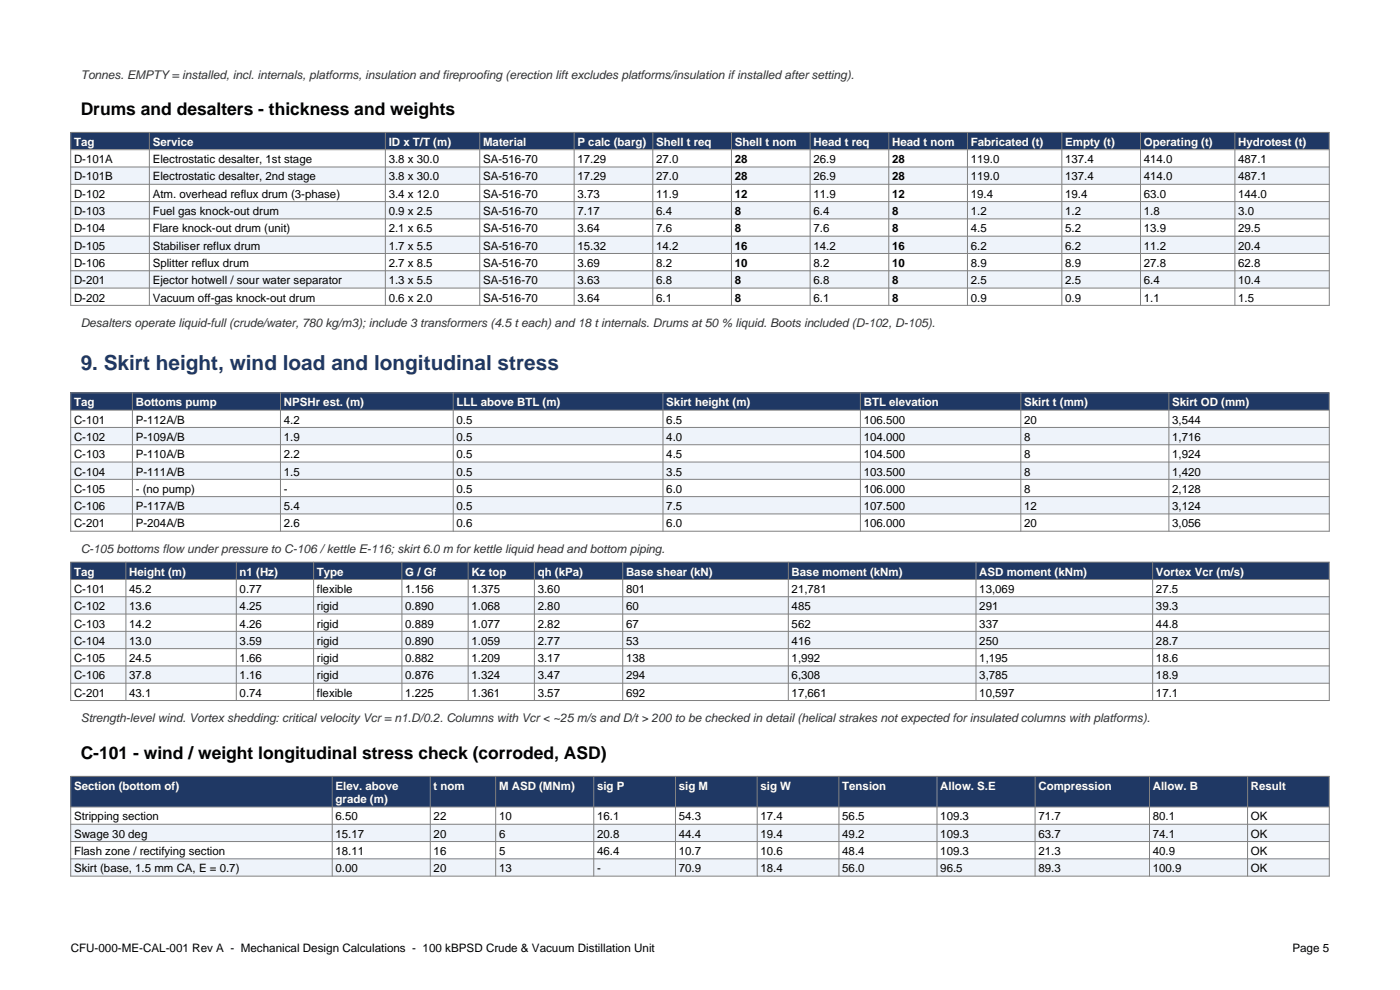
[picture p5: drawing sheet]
<svg xmlns="http://www.w3.org/2000/svg" width="297mm" height="210mm" viewBox="0 0 297 210" stroke-linecap="round" stroke-linejoin="round" font-family="sans-serif">
<defs><g id="words">
<text font-size="4.4" fill="#1f3864" x="17.1" y="78.6">9. Skirt height, wind load and longitudinal stress</text>
<g font-size="3.7">
<text x="17.1" y="24.4">Drums and desalters - thickness and weights</text>
<text x="17.1" y="161">C-101 - wind / weight longitudinal stress check (corroded, ASD)</text>
</g>
<g font-size="2.5" fill="#333">
<text x="17.1" y="16.7">Tonnes. EMPTY = installed, incl. internals, platforms, insulation and fireproofing (erection lift excludes platforms/insulation if installed after setting).</text>
<text x="17.1" y="69.4">Desalters operate liquid-full (crude/water, 780 kg/m3); include 3 transformers (4.5 t each) and 18 t internals. Drums at 50 % liquid. Boots included (D-102, D-105).</text>
<text x="17.1" y="117.3">C-105 bottoms flow under pressure to C-106 / kettle E-116; skirt 6.0 m for kettle liquid head and bottom piping.</text>
<text x="17.1" y="153.3">Strength-level wind. Vortex shedding: critical velocity Vcr = n1.D/0.2. Columns with Vcr &lt; ~25 m/s and D/t &gt; 200 to be checked in detail (helical strakes not expected for insulated columns with platforms).</text>
</g>
<g font-size="2.5">
<text x="15" y="202">CFU-000-ME-CAL-001 Rev A - Mechanical Design Calculations - 100 kBPSD Crude &amp; Vacuum Distillation Unit</text>
<text x="274.2" y="202">Page 5</text>
</g>
<g font-size="2.4" fill="#fff">
<text x="15.7" y="30.9">Tag</text>
<text x="32.4" y="30.9">Service</text>
<text x="82.5" y="30.9">ID x T/T (m)</text>
<text x="102.5" y="30.9">Material</text>
<text x="122.5" y="30.9">P calc (barg)</text>
<text x="139.2" y="30.9">Shell t req</text>
<text x="155.9" y="30.9">Shell t nom</text>
<text x="172.6" y="30.9">Head t req</text>
<text x="189.3" y="30.9">Head t nom</text>
<text x="205.9" y="30.9">Fabricated (t)</text>
<text x="226" y="30.9">Empty (t)</text>
<text x="242.7" y="30.9">Operating (t)</text>
<text x="262.7" y="30.9">Hydrotest (t)</text>
<text x="15.7" y="86.2">Tag</text>
<text x="28.8" y="86.2">Bottoms pump</text>
<text x="60.2" y="86.2">NPSHr est. (m)</text>
<text x="96.9" y="86.2">LLL above BTL (m)</text>
<text x="141.4" y="86.2">Skirt height (m)</text>
<text x="183.2" y="86.2">BTL elevation</text>
<text x="217.3" y="86.2">Skirt t (mm)</text>
<text x="248.7" y="86.2">Skirt OD (mm)</text>
<text x="15.7" y="122.1">Tag</text>
<text x="27.4" y="122.1">Height (m)</text>
<text x="50.8" y="122.1">n1 (Hz)</text>
<text x="67.2" y="122.1">Type</text>
<text x="86" y="122.1">G / Gf</text>
<text x="100" y="122.1">Kz top</text>
<text x="114.1" y="122.1">qh (kPa)</text>
<text x="132.8" y="122.1">Base shear (kN)</text>
<text x="167.9" y="122.1">Base moment (kNm)</text>
<text x="207.8" y="122.1">ASD moment (kNm)</text>
<text x="245.2" y="122.1">Vortex Vcr (m/s)</text>
<text x="15.7" y="167.5">Section (bottom of)</text>
<text x="71.2" y="167.5">Elev. above</text>
<text x="92" y="167.5">t nom</text>
<text x="105.9" y="167.5">M ASD (MNm)</text>
<text x="126.7" y="167.5">sig P</text>
<text x="144" y="167.5">sig M</text>
<text x="161.3" y="167.5">sig W</text>
<text x="178.7" y="167.5">Tension</text>
<text x="199.5" y="167.5">Allow. S.E</text>
<text x="220.3" y="167.5">Compression</text>
<text x="244.6" y="167.5">Allow. B</text>
<text x="265.4" y="167.5">Result</text>
<text x="71.2" y="170.4">grade (m)</text>
</g>
<g font-size="2.4">
<text x="15.7" y="34.6">D-101A</text>
<text x="32.4" y="34.6">Electrostatic desalter, 1st stage</text>
<text x="82.5" y="34.6">3.8 x 30.0</text>
<text x="102.5" y="34.6">SA-516-70</text>
<text x="122.5" y="34.6">17.29</text>
<text x="139.2" y="34.6">27.0</text>
<text x="155.9" y="34.6">28</text>
<text x="172.6" y="34.6">26.9</text>
<text x="189.3" y="34.6">28</text>
<text x="205.9" y="34.6">119.0</text>
<text x="226" y="34.6">137.4</text>
<text x="242.7" y="34.6">414.0</text>
<text x="262.7" y="34.6">487.1</text>
<text x="15.7" y="38.3">D-101B</text>
<text x="15.7" y="42">D-102</text>
<text x="32.4" y="38.3">Electrostatic desalter, 2nd stage</text>
<text x="32.4" y="42">Atm. overhead reflux drum (3-phase)</text>
<text x="82.5" y="38.3">3.8 x 30.0</text>
<text x="82.5" y="42">3.4 x 12.0</text>
<text x="102.5" y="38.3">SA-516-70</text>
<text x="102.5" y="42">SA-516-70</text>
<text x="122.5" y="38.3">17.29</text>
<text x="122.5" y="42">3.73</text>
<text x="139.2" y="38.3">27.0</text>
<text x="139.2" y="42">11.9</text>
<text x="155.9" y="38.3">28</text>
<text x="155.9" y="42">12</text>
<text x="172.6" y="38.3">26.9</text>
<text x="172.6" y="42">11.9</text>
<text x="189.3" y="38.3">28</text>
<text x="189.3" y="42">12</text>
<text x="205.9" y="38.3">119.0</text>
<text x="205.9" y="42">19.4</text>
<text x="226" y="38.3">137.4</text>
<text x="226" y="42">19.4</text>
<text x="242.7" y="38.3">414.0</text>
<text x="242.7" y="42">63.0</text>
<text x="262.7" y="38.3">487.1</text>
<text x="262.7" y="42">144.0</text>
<text x="15.7" y="45.6">D-103</text>
<text x="32.4" y="45.6">Fuel gas knock-out drum</text>
<text x="82.5" y="45.6">0.9 x 2.5</text>
<text x="102.5" y="45.6">SA-516-70</text>
<text x="122.5" y="45.6">7.17</text>
<text x="139.2" y="45.6">6.4</text>
<text x="155.9" y="45.6">8</text>
<text x="172.6" y="45.6">6.4</text>
<text x="189.3" y="45.6">8</text>
<text x="205.9" y="45.6">1.2</text>
<text x="226" y="45.6">1.2</text>
<text x="242.7" y="45.6">1.8</text>
<text x="262.7" y="45.6">3.0</text>
<text x="15.7" y="49.3">D-104</text>
<text x="15.7" y="53">D-105</text>
<text x="32.4" y="49.3">Flare knock-out drum (unit)</text>
<text x="32.4" y="53">Stabiliser reflux drum</text>
<text x="82.5" y="49.3">2.1 x 6.5</text>
<text x="82.5" y="53">1.7 x 5.5</text>
<text x="102.5" y="49.3">SA-516-70</text>
<text x="102.5" y="53">SA-516-70</text>
<text x="122.5" y="49.3">3.64</text>
<text x="122.5" y="53">15.32</text>
<text x="139.2" y="49.3">7.6</text>
<text x="139.2" y="53">14.2</text>
<text x="155.9" y="49.3">8</text>
<text x="155.9" y="53">16</text>
<text x="172.6" y="49.3">7.6</text>
<text x="172.6" y="53">14.2</text>
<text x="189.3" y="49.3">8</text>
<text x="189.3" y="53">16</text>
<text x="205.9" y="49.3">4.5</text>
<text x="205.9" y="53">6.2</text>
<text x="226" y="49.3">5.2</text>
<text x="226" y="53">6.2</text>
<text x="242.7" y="49.3">13.9</text>
<text x="242.7" y="53">11.2</text>
<text x="262.7" y="49.3">29.5</text>
<text x="262.7" y="53">20.4</text>
<text x="15.7" y="56.6">D-106</text>
<text x="32.4" y="56.6">Splitter reflux drum</text>
<text x="82.5" y="56.6">2.7 x 8.5</text>
<text x="102.5" y="56.6">SA-516-70</text>
<text x="122.5" y="56.6">3.69</text>
<text x="139.2" y="56.6">8.2</text>
<text x="155.9" y="56.6">10</text>
<text x="172.6" y="56.6">8.2</text>
<text x="189.3" y="56.6">10</text>
<text x="205.9" y="56.6">8.9</text>
<text x="226" y="56.6">8.9</text>
<text x="242.7" y="56.6">27.8</text>
<text x="262.7" y="56.6">62.8</text>
<text x="15.7" y="60.3">D-201</text>
<text x="15.7" y="64">D-202</text>
<text x="32.4" y="60.3">Ejector hotwell / sour water separator</text>
<text x="32.4" y="64">Vacuum off-gas knock-out drum</text>
<text x="82.5" y="60.3">1.3 x 5.5</text>
<text x="82.5" y="64">0.6 x 2.0</text>
<text x="102.5" y="60.3">SA-516-70</text>
<text x="102.5" y="64">SA-516-70</text>
<text x="122.5" y="60.3">3.63</text>
<text x="122.5" y="64">3.64</text>
<text x="139.2" y="60.3">6.8</text>
<text x="139.2" y="64">6.1</text>
<text x="155.9" y="60.3">8</text>
<text x="155.9" y="64">8</text>
<text x="172.6" y="60.3">6.8</text>
<text x="172.6" y="64">6.1</text>
<text x="189.3" y="60.3">8</text>
<text x="189.3" y="64">8</text>
<text x="205.9" y="60.3">2.5</text>
<text x="205.9" y="64">0.9</text>
<text x="226" y="60.3">2.5</text>
<text x="226" y="64">0.9</text>
<text x="242.7" y="60.3">6.4</text>
<text x="242.7" y="64">1.1</text>
<text x="262.7" y="60.3">10.4</text>
<text x="262.7" y="64">1.5</text>
<text x="15.7" y="89.9">C-101</text>
<text x="28.8" y="89.9">P-112A/B</text>
<text x="60.2" y="89.9">4.2</text>
<text x="96.9" y="89.9">0.5</text>
<text x="141.4" y="89.9">6.5</text>
<text x="183.2" y="89.9">106.500</text>
<text x="217.3" y="89.9">20</text>
<text x="248.7" y="89.9">3,544</text>
<text x="15.7" y="93.5">C-102</text>
<text x="28.8" y="93.5">P-109A/B</text>
<text x="60.2" y="93.5">1.9</text>
<text x="96.9" y="93.5">0.5</text>
<text x="141.4" y="93.5">4.0</text>
<text x="183.2" y="93.5">104.000</text>
<text x="217.3" y="93.5">8</text>
<text x="248.7" y="93.5">1,716</text>
<text x="15.7" y="97.2">C-103</text>
<text x="15.7" y="100.9">C-104</text>
<text x="28.8" y="97.2">P-110A/B</text>
<text x="28.8" y="100.9">P-111A/B</text>
<text x="60.2" y="97.2">2.2</text>
<text x="60.2" y="100.9">1.5</text>
<text x="96.9" y="97.2">0.5</text>
<text x="96.9" y="100.9">0.5</text>
<text x="141.4" y="97.2">4.5</text>
<text x="141.4" y="100.9">3.5</text>
<text x="183.2" y="97.2">104.500</text>
<text x="183.2" y="100.9">103.500</text>
<text x="217.3" y="97.2">8</text>
<text x="217.3" y="100.9">8</text>
<text x="248.7" y="97.2">1,924</text>
<text x="248.7" y="100.9">1,420</text>
<text x="15.7" y="104.5">C-105</text>
<text x="28.8" y="104.5">- (no pump)</text>
<text x="60.2" y="104.5">-</text>
<text x="96.9" y="104.5">0.5</text>
<text x="141.4" y="104.5">6.0</text>
<text x="183.2" y="104.5">106.000</text>
<text x="217.3" y="104.5">8</text>
<text x="248.7" y="104.5">2,128</text>
<text x="15.7" y="108.2">C-106</text>
<text x="15.7" y="111.9">C-201</text>
<text x="28.8" y="108.2">P-117A/B</text>
<text x="28.8" y="111.9">P-204A/B</text>
<text x="60.2" y="108.2">5.4</text>
<text x="60.2" y="111.9">2.6</text>
<text x="96.9" y="108.2">0.5</text>
<text x="96.9" y="111.9">0.6</text>
<text x="141.4" y="108.2">7.5</text>
<text x="141.4" y="111.9">6.0</text>
<text x="183.2" y="108.2">107.500</text>
<text x="183.2" y="111.9">106.000</text>
<text x="217.3" y="108.2">12</text>
<text x="217.3" y="111.9">20</text>
<text x="248.7" y="108.2">3,124</text>
<text x="248.7" y="111.9">3,056</text>
<text x="15.7" y="125.8">C-101</text>
<text x="27.4" y="125.8">45.2</text>
<text x="50.8" y="125.8">0.77</text>
<text x="67.2" y="125.8">flexible</text>
<text x="86" y="125.8">1.156</text>
<text x="100" y="125.8">1.375</text>
<text x="114.1" y="125.8">3.60</text>
<text x="132.8" y="125.8">801</text>
<text x="167.9" y="125.8">21,781</text>
<text x="207.8" y="125.8">13,069</text>
<text x="245.2" y="125.8">27.5</text>
<text x="15.7" y="129.4">C-102</text>
<text x="27.4" y="129.4">13.6</text>
<text x="50.8" y="129.4">4.25</text>
<text x="67.2" y="129.4">rigid</text>
<text x="86" y="129.4">0.890</text>
<text x="100" y="129.4">1.068</text>
<text x="114.1" y="129.4">2.80</text>
<text x="132.8" y="129.4">60</text>
<text x="167.9" y="129.4">485</text>
<text x="207.8" y="129.4">291</text>
<text x="245.2" y="129.4">39.3</text>
<text x="15.7" y="133.1">C-103</text>
<text x="15.7" y="136.8">C-104</text>
<text x="27.4" y="133.1">14.2</text>
<text x="27.4" y="136.8">13.0</text>
<text x="50.8" y="133.1">4.26</text>
<text x="50.8" y="136.8">3.59</text>
<text x="67.2" y="133.1">rigid</text>
<text x="67.2" y="136.8">rigid</text>
<text x="86" y="133.1">0.889</text>
<text x="86" y="136.8">0.890</text>
<text x="100" y="133.1">1.077</text>
<text x="100" y="136.8">1.059</text>
<text x="114.1" y="133.1">2.82</text>
<text x="114.1" y="136.8">2.77</text>
<text x="132.8" y="133.1">67</text>
<text x="132.8" y="136.8">53</text>
<text x="167.9" y="133.1">562</text>
<text x="167.9" y="136.8">416</text>
<text x="207.8" y="133.1">337</text>
<text x="207.8" y="136.8">250</text>
<text x="245.2" y="133.1">44.8</text>
<text x="245.2" y="136.8">28.7</text>
<text x="15.7" y="140.4">C-105</text>
<text x="27.4" y="140.4">24.5</text>
<text x="50.8" y="140.4">1.66</text>
<text x="67.2" y="140.4">rigid</text>
<text x="86" y="140.4">0.882</text>
<text x="100" y="140.4">1.209</text>
<text x="114.1" y="140.4">3.17</text>
<text x="132.8" y="140.4">138</text>
<text x="167.9" y="140.4">1,992</text>
<text x="207.8" y="140.4">1,195</text>
<text x="245.2" y="140.4">18.6</text>
<text x="15.7" y="144.1">C-106</text>
<text x="15.7" y="147.8">C-201</text>
<text x="27.4" y="144.1">37.8</text>
<text x="27.4" y="147.8">43.1</text>
<text x="50.8" y="144.1">1.16</text>
<text x="50.8" y="147.8">0.74</text>
<text x="67.2" y="144.1">rigid</text>
<text x="67.2" y="147.8">flexible</text>
<text x="86" y="144.1">0.876</text>
<text x="86" y="147.8">1.225</text>
<text x="100" y="144.1">1.324</text>
<text x="100" y="147.8">1.361</text>
<text x="114.1" y="144.1">3.47</text>
<text x="114.1" y="147.8">3.57</text>
<text x="132.8" y="144.1">294</text>
<text x="132.8" y="147.8">692</text>
<text x="167.9" y="144.1">6,308</text>
<text x="167.9" y="147.8">17,661</text>
<text x="207.8" y="144.1">3,785</text>
<text x="207.8" y="147.8">10,597</text>
<text x="245.2" y="144.1">18.9</text>
<text x="245.2" y="147.8">17.1</text>
<text x="15.7" y="174">Stripping section</text>
<text x="15.7" y="177.7">Swage 30 deg</text>
<text x="71.2" y="174">6.50</text>
<text x="71.2" y="177.7">15.17</text>
<text x="92" y="174">22</text>
<text x="92" y="177.7">20</text>
<text x="105.9" y="174">10</text>
<text x="105.9" y="177.7">6</text>
<text x="126.7" y="174">16.1</text>
<text x="126.7" y="177.7">20.8</text>
<text x="144" y="174">54.3</text>
<text x="144" y="177.7">44.4</text>
<text x="161.3" y="174">17.4</text>
<text x="161.3" y="177.7">19.4</text>
<text x="178.7" y="174">56.5</text>
<text x="178.7" y="177.7">49.2</text>
<text x="199.5" y="174">109.3</text>
<text x="199.5" y="177.7">109.3</text>
<text x="220.3" y="174">71.7</text>
<text x="220.3" y="177.7">63.7</text>
<text x="244.6" y="174">80.1</text>
<text x="244.6" y="177.7">74.1</text>
<text x="265.4" y="174">OK</text>
<text x="265.4" y="177.7">OK</text>
<text x="15.7" y="181.4">Flash zone / rectifying section</text>
<text x="15.7" y="185">Skirt (base, 1.5 mm CA, E = 0.7)</text>
<text x="71.2" y="181.4">18.11</text>
<text x="71.2" y="185">0.00</text>
<text x="92" y="181.4">16</text>
<text x="92" y="185">20</text>
<text x="105.9" y="181.4">5</text>
<text x="105.9" y="185">13</text>
<text x="126.7" y="181.4">46.4</text>
<text x="126.7" y="185">-</text>
<text x="144" y="181.4">10.7</text>
<text x="144" y="185">70.9</text>
<text x="161.3" y="181.4">10.6</text>
<text x="161.3" y="185">18.4</text>
<text x="178.7" y="181.4">48.4</text>
<text x="178.7" y="185">56.0</text>
<text x="199.5" y="181.4">109.3</text>
<text x="199.5" y="185">96.5</text>
<text x="220.3" y="181.4">21.3</text>
<text x="220.3" y="185">89.3</text>
<text x="244.6" y="181.4">40.9</text>
<text x="244.6" y="185">100.9</text>
<text x="265.4" y="181.4">OK</text>
<text x="265.4" y="185">OK</text>
</g>
</g></defs>
<path d="M15 28.1h267v3.7h-267z" fill-rule="evenodd" fill="#1f3864"/>
<path d="M15 31.8h267v3.6h-267z" fill-rule="evenodd" fill="#fff"/>
<path d="M15 35.4h267v3.7h-267z" fill-rule="evenodd" fill="#eef3fa"/>
<path d="M15 39.1h267v3.7h-267z" fill-rule="evenodd" fill="#fff"/>
<path d="M15 42.8h267v3.6h-267z" fill-rule="evenodd" fill="#eef3fa"/>
<path d="M15 46.4h267v3.7h-267z" fill-rule="evenodd" fill="#fff"/>
<path d="M15 50.1h267v3.7h-267z" fill-rule="evenodd" fill="#eef3fa"/>
<path d="M15 53.8h267v3.6h-267z" fill-rule="evenodd" fill="#fff"/>
<path d="M15 57.4h267v3.7h-267z" fill-rule="evenodd" fill="#eef3fa"/>
<path d="M15 61.1h267v3.7h-267z" fill-rule="evenodd" fill="#fff"/>
<g fill="none" stroke="#808080" stroke-width=".21">
<path d="M15 28.1h267v36.7h-267zM15 31.8h267M15 35.4h267M15 39.1h267M31.7 28.1v36.7M81.8 28.1v36.7M101.8 28.1v36.7M121.8 28.1v36.7M138.5 28.1v36.7M155.2 28.1v36.7M171.9 28.1v36.7M188.6 28.1v36.7"/>
<path d="M205.2 28.1v36.7M225.3 28.1v36.7M241.9 28.1v36.7M262 28.1v36.7M15 42.8h267M15 46.4h267M15 50.1h267M15 53.8h267M15 57.4h267M15 61.1h267"/>
</g>
<path d="M15 83.3h267v3.7h-267z" fill-rule="evenodd" fill="#1f3864"/>
<path d="M15 87h267v3.7h-267z" fill-rule="evenodd" fill="#fff"/>
<path d="M15 90.7h267v3.6h-267z" fill-rule="evenodd" fill="#eef3fa"/>
<path d="M15 94.3h267v3.7h-267z" fill-rule="evenodd" fill="#fff"/>
<path d="M15 98h267v3.7h-267z" fill-rule="evenodd" fill="#eef3fa"/>
<path d="M15 101.7h267v3.6h-267z" fill-rule="evenodd" fill="#fff"/>
<path d="M15 105.3h267v3.7h-267z" fill-rule="evenodd" fill="#eef3fa"/>
<path d="M15 109h267v3.7h-267z" fill-rule="evenodd" fill="#fff"/>
<g fill="none" stroke="#808080" stroke-width=".21">
<path d="M15 83.3h267v29.4h-267zM15 87h267M15 90.7h267M15 94.3h267M15 98h267M28.1 83.3v29.4M59.5 83.3v29.4M96.1 83.3v29.4M140.6 83.3v29.4M182.5 83.3v29.4M216.6 83.3v29.4M248 83.3v29.4"/>
<path d="M15 101.7h267M15 105.3h267M15 109h267"/>
</g>
<path d="M15 119.2h267v3.7h-267z" fill-rule="evenodd" fill="#1f3864"/>
<path d="M15 122.9h267v3.7h-267z" fill-rule="evenodd" fill="#fff"/>
<path d="M15 126.6h267v3.7h-267z" fill-rule="evenodd" fill="#eef3fa"/>
<path d="M15 130.3h267v3.6h-267z" fill-rule="evenodd" fill="#fff"/>
<path d="M15 133.9h267v3.7h-267z" fill-rule="evenodd" fill="#eef3fa"/>
<path d="M15 137.6h267v3.7h-267z" fill-rule="evenodd" fill="#fff"/>
<path d="M15 141.3h267v3.6h-267z" fill-rule="evenodd" fill="#eef3fa"/>
<path d="M15 144.9h267v3.7h-267z" fill-rule="evenodd" fill="#fff"/>
<g fill="none" stroke="#808080" stroke-width=".21">
<path d="M15 119.2h267v29.4h-267zM26.7 119.2v29.4M50.1 119.2v29.4M66.5 119.2v29.4M85.3 119.2v29.4M99.3 119.2v29.4M113.4 119.2v29.4M132.1 119.2v29.4M167.2 119.2v29.4M207.1 119.2v29.4M244.5 119.2v29.4M15 122.9h267"/>
<path d="M15 126.6h267M15 130.3h267M15 133.9h267M15 137.6h267M15 141.3h267M15 144.9h267"/>
</g>
<path d="M15 164.7h267v6.5h-267z" fill-rule="evenodd" fill="#1f3864"/>
<path d="M15 171.2h267v3.6h-267z" fill-rule="evenodd" fill="#fff"/>
<path d="M15 174.8h267v3.7h-267z" fill-rule="evenodd" fill="#eef3fa"/>
<path d="M15 178.5h267v3.7h-267z" fill-rule="evenodd" fill="#fff"/>
<path d="M15 182.2h267v3.6h-267z" fill-rule="evenodd" fill="#eef3fa"/>
<g fill="none" stroke="#808080" stroke-width=".21">
<path d="M15 164.7h267v21.1h-267zM15 171.2h267M15 174.8h267M15 178.5h267M70.5 164.7v21.1M91.3 164.7v21.1M105.2 164.7v21.1M126 164.7v21.1M143.3 164.7v21.1M160.6 164.7v21.1M178 164.7v21.1M198.8 164.7v21.1"/>
<path d="M219.6 164.7v21.1M243.9 164.7v21.1M264.7 164.7v21.1M15 182.2h267"/>
</g>
<use href="#words"/>
</svg>
